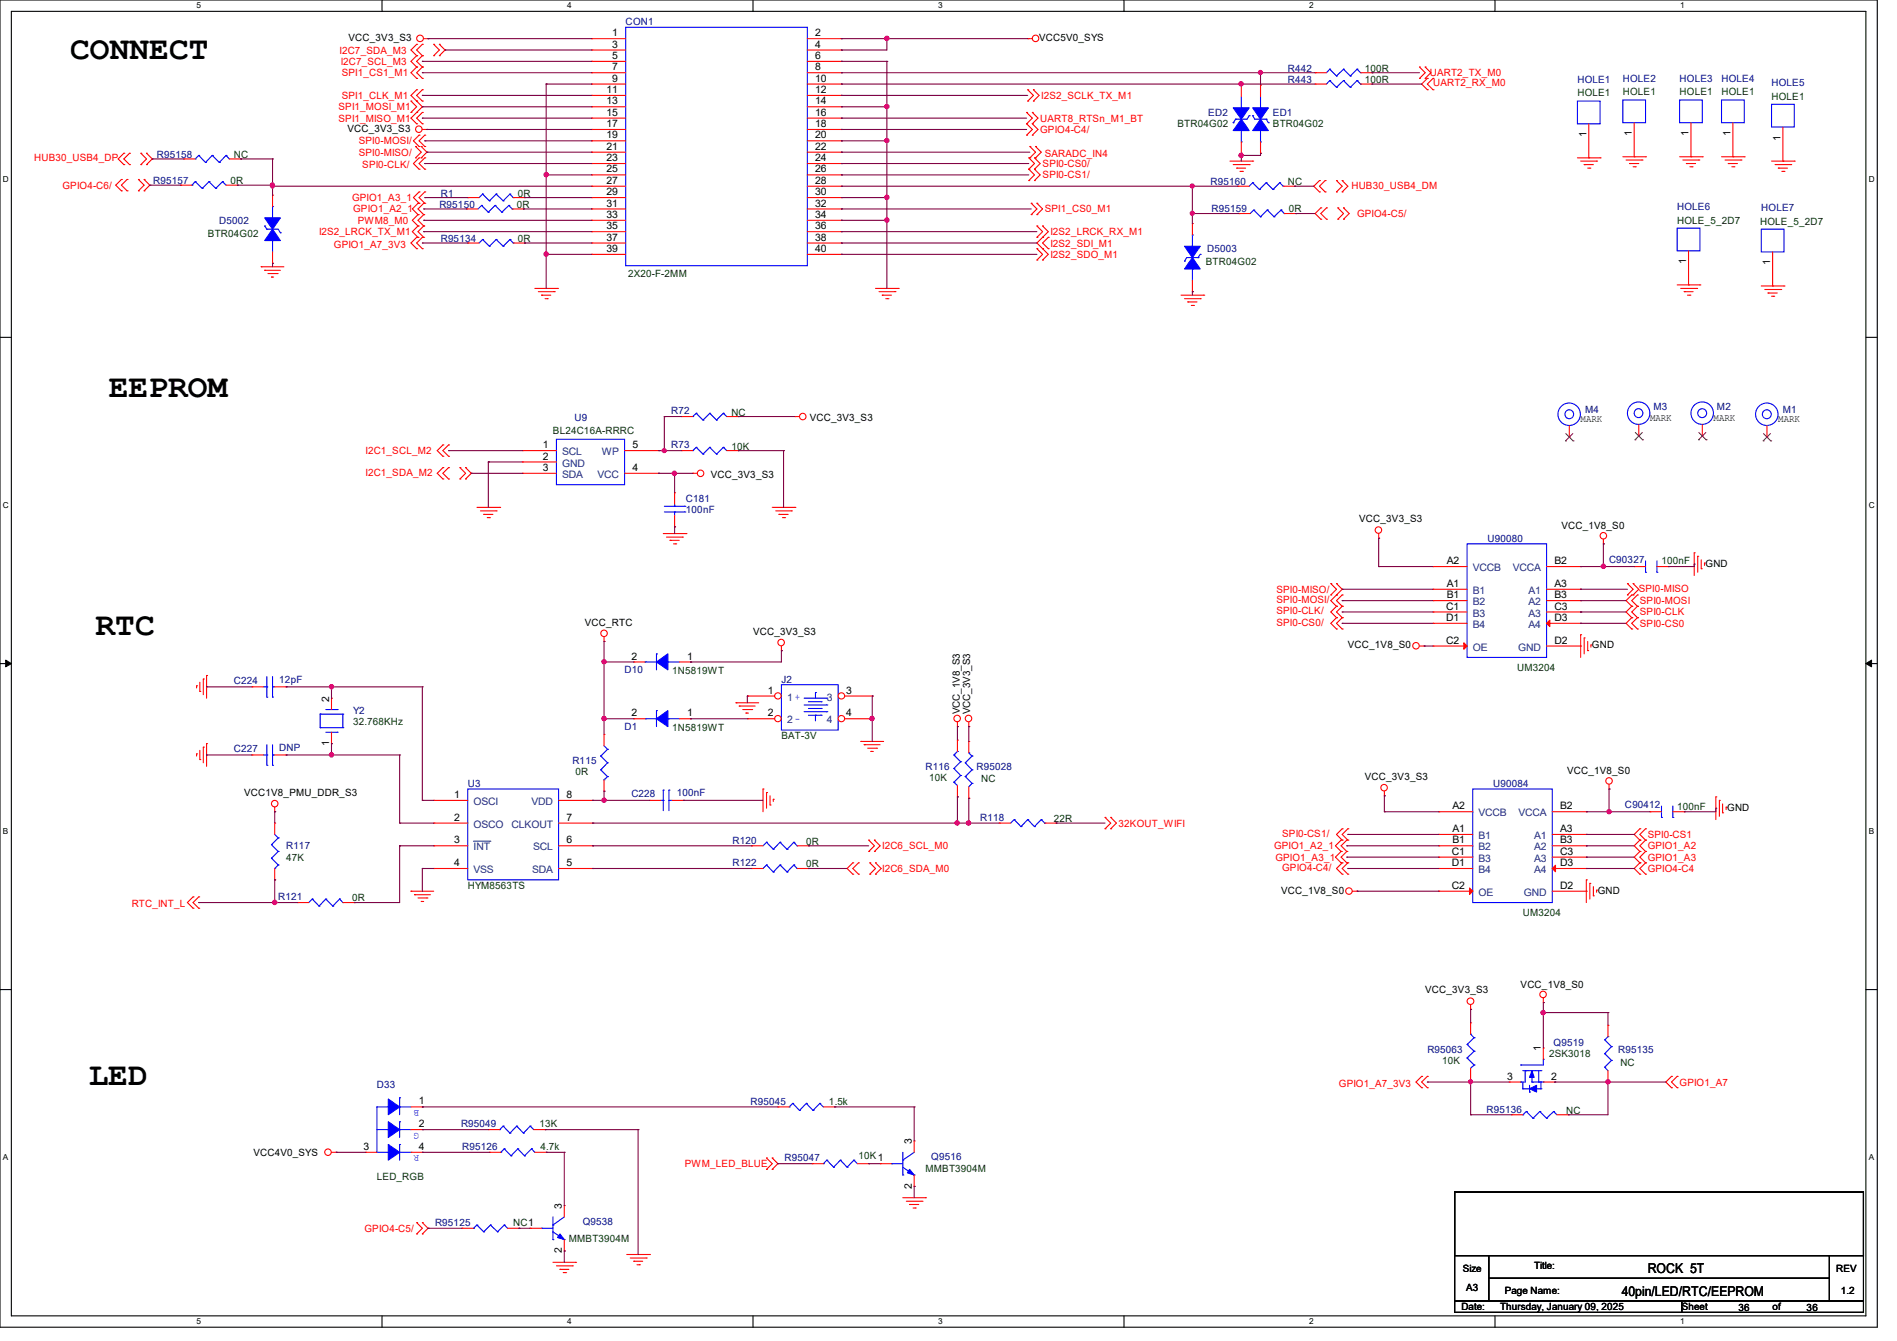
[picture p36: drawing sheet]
<svg xmlns="http://www.w3.org/2000/svg" width="297mm" height="210mm" viewBox="0 0 297 210" stroke-linecap="round" stroke-linejoin="round" font-family="sans-serif">
<defs><g id="words">
<g font-size="5.1">
<text x="11" y="9.3">CONNECT</text>
<text x="17.1" y="62.2">EEPROM</text>
<text x="14.9" y="99.4">RTC</text>
<text x="13.9" y="170">LED</text>
</g>
<g font-size="2.1">
<text x="253.9" y="203">40pin/LED/RTC/EEPROM</text>
<text x="258" y="199.3">ROCK 5T</text>
</g>
<g font-size="1.6">
<text x="95.8" y="5.7">1</text>
<text x="127.6" y="5.7">2</text>
<text x="54.6" y="6.4">VCC_3V3_S3</text>
<text x="95.8" y="7.5">3</text>
<text x="95.8" y="9.2">5</text>
<text x="95.8" y="11">7</text>
<text x="127.6" y="7.5">4</text>
<text x="127.6" y="9.2">6</text>
<text x="127.6" y="11">8</text>
<text x="162.7" y="6.4">VCC5V0_SYS</text>
<text x="95" y="14.6">11</text>
<text x="95" y="16.3">13</text>
<text x="95.8" y="12.8">9</text>
<text x="127.6" y="12.8">10</text>
<text x="127.6" y="14.6">12</text>
<text x="127.6" y="16.3">14</text>
<text x="54.4" y="20.7">VCC_3V3_S3</text>
<text x="95" y="18.1">15</text>
<text x="95" y="19.9">17</text>
<text x="95" y="21.7">19</text>
<text x="95" y="23.5">21</text>
<text x="127.6" y="18.1">16</text>
<text x="127.6" y="19.9">18</text>
<text x="127.6" y="21.7">20</text>
<text x="127.6" y="23.5">22</text>
<text x="248.4" y="21.5" transform="rotate(-90 248.4 21.5)">1</text>
<text x="255.5" y="21.3" transform="rotate(-90 255.5 21.3)">1</text>
<text x="264.4" y="21.3" transform="rotate(-90 264.4 21.3)">1</text>
<text x="270.9" y="21.3" transform="rotate(-90 270.9 21.3)">1</text>
<text x="278.8" y="22" transform="rotate(-90 278.8 22)">1</text>
<text x="95" y="25.2">23</text>
<text x="95" y="27">25</text>
<text x="95" y="28.8">27</text>
<text x="127.6" y="25.2">24</text>
<text x="127.6" y="27">26</text>
<text x="127.6" y="28.8">28</text>
<text x="95" y="30.6">29</text>
<text x="95" y="32.3">31</text>
<text x="95" y="34.1">33</text>
<text x="95" y="35.9">35</text>
<text x="127.6" y="30.6">30</text>
<text x="127.6" y="32.3">32</text>
<text x="127.6" y="34.1">34</text>
<text x="127.6" y="35.9">36</text>
<text x="95" y="37.7">37</text>
<text x="95" y="39.5">39</text>
<text x="127.6" y="37.7">38</text>
<text x="127.6" y="39.5">40</text>
<text x="264" y="41.4" transform="rotate(-90 264 41.4)">1</text>
<text x="277.2" y="41.6" transform="rotate(-90 277.2 41.6)">1</text>
<text x="126.8" y="66">VCC_3V3_S3</text>
<text x="258.4" y="66">MARK</text>
<text x="268.3" y="66">MARK</text>
<text x="85" y="70.2">1</text>
<text x="85" y="72">2</text>
<text x="99" y="70.2">5</text>
<text x="247.5" y="66.1">MARK</text>
<text x="278.4" y="66.1">MARK</text>
<text x="85" y="73.7">3</text>
<text x="99" y="73.7">4</text>
<text x="111.3" y="74.9">VCC_3V3_S3</text>
<text x="212.8" y="81.8">VCC_3V3_S3</text>
<text x="244.5" y="82.9">VCC_1V8_S0</text>
<text x="226.5" y="88.4">A2</text>
<text x="243.4" y="88.4">B2</text>
<text x="267" y="88.7">GND</text>
<text x="226.4" y="95.5">C1</text>
<text x="226.5" y="93.7">B1</text>
<text x="226.5" y="91.9">A1</text>
<text x="243.4" y="93.7">B3</text>
<text x="243.4" y="95.5">C3</text>
<text x="243.4" y="91.9">A3</text>
<text x="91.6" y="98">VCC_RTC</text>
<text x="117.9" y="99.4">VCC_3V3_S3</text>
<text x="211" y="101.6">VCC_1V8_S0</text>
<text x="226.4" y="97.2">D1</text>
<text x="226.4" y="100.8">C2</text>
<text x="243.4" y="97.2">D3</text>
<text x="243.4" y="100.8">D2</text>
<text x="249.3" y="101.6">GND</text>
<text x="98.9" y="103.3">2</text>
<text x="107.6" y="103.3">1</text>
<text x="51.5" y="109.9" transform="rotate(-90 51.5 109.9)">2</text>
<text x="98.9" y="112.2">2</text>
<text x="107.6" y="112.2">1</text>
<text x="120.2" y="108.6">1</text>
<text x="120.2" y="112.2">2</text>
<text x="132.5" y="108.6">3</text>
<text x="132.5" y="112.2">4</text>
<text x="150.3" y="111.8" transform="rotate(-90 150.3 111.8)">VCC_1V8_S3</text>
<text x="151.9" y="111.8" transform="rotate(-90 151.9 111.8)">VCC_3V3_S3</text>
<text x="51.5" y="116.8" transform="rotate(-90 51.5 116.8)">1</text>
<text x="38.2" y="124.7">VCC1V8_PMU_DDR_S3</text>
<text x="71.1" y="125">1</text>
<text x="88.7" y="125">8</text>
<text x="213.7" y="122.2">VCC_3V3_S3</text>
<text x="245.4" y="121.3">VCC_1V8_S0</text>
<text x="71.1" y="128.5">2</text>
<text x="88.7" y="128.5">7</text>
<text x="227.4" y="126.7">A2</text>
<text x="227.4" y="130.3">A1</text>
<text x="244.3" y="130.3">A3</text>
<text x="244.3" y="126.7">B2</text>
<text x="270.4" y="127">GND</text>
<text x="71.1" y="132.1">3</text>
<text x="71.1" y="135.6">4</text>
<text x="88.7" y="135.6">5</text>
<text x="88.7" y="132.1">6</text>
<text x="227.3" y="133.9">C1</text>
<text x="227.3" y="135.6">D1</text>
<text x="227.4" y="132.1">B1</text>
<text x="244.3" y="132.1">B3</text>
<text x="244.3" y="133.9">C3</text>
<text x="244.3" y="135.6">D3</text>
<text x="200.6" y="140">VCC_1V8_S0</text>
<text x="227.3" y="139.2">C2</text>
<text x="244.3" y="139.2">D2</text>
<text x="250.1" y="140">GND</text>
<text x="223.1" y="155.6">VCC_3V3_S3</text>
<text x="238.1" y="154.7">VCC_1V8_S0</text>
<text x="241.3" y="164.7" transform="rotate(-90 241.3 164.7)">1</text>
<text x="65.6" y="173">1</text>
<text x="236" y="169.1">3</text>
<text x="242.9" y="169.1">2</text>
<text x="65.6" y="176.5">2</text>
<text x="142.8" y="179.2" transform="rotate(-90 142.8 179.2)">3</text>
<text x="39.7" y="181">VCC4V0_SYS</text>
<text x="56.9" y="180.1">3</text>
<text x="65.6" y="180.1">4</text>
<text x="88" y="189.4" transform="rotate(-90 88 189.4)">3</text>
<text x="142.8" y="186.1" transform="rotate(-90 142.8 186.1)">2</text>
<text x="88" y="196.3" transform="rotate(-90 88 196.3)">2</text>
<text x="229" y="199.1">Size</text>
<text x="229.5" y="202.2">A3</text>
<text x="235.6" y="202.7">Page Name:</text>
<text x="240.2" y="198.8">Title:</text>
<text x="287.5" y="199.1">REV</text>
<text x="288.2" y="202.7">1.2</text>
<text x="228.8" y="205.2">Date:</text>
<text x="234.9" y="205.2">Thursday, January 09, 2025</text>
<text x="263.3" y="205.2">Sheet</text>
<text x="272.2" y="205.4">36</text>
<text x="277.5" y="205.2">of</text>
<text x="282.9" y="205.4">36</text>
</g>
<g font-size="1.6" fill="#000080">
<text x="98" y="3.9">CON1</text>
<text x="201.6" y="11.2">R442</text>
<text x="201.6" y="13">R443</text>
<text x="247" y="13">HOLE1</text>
<text x="254.1" y="12.8">HOLE2</text>
<text x="263" y="12.8">HOLE3</text>
<text x="269.5" y="12.8">HOLE4</text>
<text x="277.4" y="13.5">HOLE5</text>
<text x="189.2" y="18.2">ED2</text>
<text x="199.3" y="18.2">ED1</text>
<text x="24" y="28.8">R95157</text>
<text x="24.6" y="24.7">R95158</text>
<text x="189.5" y="29">R95160</text>
<text x="34.3" y="35.1">D5002</text>
<text x="68.8" y="32.6">R95150</text>
<text x="69" y="30.8">R1</text>
<text x="189.7" y="33.3">R95159</text>
<text x="262.6" y="32.9">HOLE6</text>
<text x="275.8" y="33.1">HOLE7</text>
<text x="69" y="37.9">R95134</text>
<text x="189" y="39.5">D5003</text>
<text x="90" y="66">U9</text>
<text x="105.1" y="64.9">R72</text>
<text x="248.2" y="64.7">M4</text>
<text x="258.9" y="64.2">M3</text>
<text x="268.8" y="64.2">M2</text>
<text x="279.1" y="64.7">M1</text>
<text x="105.1" y="70.2">R73</text>
<text x="107.4" y="78.6">C181</text>
<text x="107.4" y="80.4">100nF</text>
<text x="232.9" y="84.8">U90080</text>
<text x="251.9" y="88.2">C90327</text>
<text x="36.6" y="107.1">C224</text>
<text x="43.7" y="106.9">12pF</text>
<text x="97.8" y="105.4">D10</text>
<text x="122.3" y="106.9">J2</text>
<text x="55.3" y="111.8">Y2</text>
<text x="36.6" y="117.7">C227</text>
<text x="43.7" y="117.6">DNP</text>
<text x="89.6" y="119.7">R115</text>
<text x="97.8" y="114.3">D1</text>
<text x="73.2" y="123.2">U3</text>
<text x="98.8" y="124.8">C228</text>
<text x="106" y="124.7">100nF</text>
<text x="144.9" y="120.6">R116</text>
<text x="152.9" y="120.6">R95028</text>
<text x="233.8" y="123.2">U90084</text>
<text x="153.5" y="128.6">R118</text>
<text x="254.4" y="126.6">C90412</text>
<text x="44.8" y="133">R117</text>
<text x="114.7" y="132.1">R120</text>
<text x="114.7" y="135.7">R122</text>
<text x="43.6" y="141">R121</text>
<text x="223.5" y="164.8">R95063</text>
<text x="243.2" y="163.8">Q9519</text>
<text x="253.4" y="164.8">R95135</text>
<text x="59" y="170.3">D33</text>
<text x="117.5" y="173">R95045</text>
<text x="72.2" y="176.6">R95049</text>
<text x="232.7" y="174.2">R95136</text>
<text x="72.3" y="180.1">R95126</text>
<text x="122.9" y="181.9">R95047</text>
<text x="145.8" y="181.7">Q9516</text>
<text x="91.2" y="191.9">Q9538</text>
<text x="68.1" y="192">R95125</text>
</g>
<g font-size="1.6" fill="#f00">
<text x="53.2" y="8.4">I2C7_SDA_M3</text>
<text x="53.3" y="10.2">I2C7_SCL_M3</text>
<text x="53.5" y="11.9">SPI1_CS1_M1</text>
<text x="223.9" y="11.9">UART2_TX_M0</text>
<text x="53" y="17.3">SPI1_MOSI_M1</text>
<text x="53.5" y="15.5">SPI1_CLK_M1</text>
<text x="163" y="15.5">I2S2_SCLK_TX_M1</text>
<text x="224.4" y="13.5">UART2_RX_M0</text>
<text x="53" y="19">SPI1_MISO_M1</text>
<text x="56.2" y="22.6">SPI0-MOSI/</text>
<text x="162.9" y="19">UART8_RTSn_M1_BT</text>
<text x="162.9" y="20.8">GPIO4-C4/</text>
<text x="5.3" y="25.3">HUB30_USB4_DP</text>
<text x="9.8" y="29.5">GPIO4-C6/</text>
<text x="56.2" y="24.4">SPI0-MISO/</text>
<text x="56.7" y="26.3">SPI0-CLK/</text>
<text x="163.2" y="26.2">SPI0-CS0/</text>
<text x="163.2" y="27.9">SPI0-CS1/</text>
<text x="163.6" y="24.6">SARADC_IN4</text>
<text x="211.6" y="29.5">HUB30_USB4_DM</text>
<text x="55.1" y="31.5">GPIO1_A3_1</text>
<text x="55.3" y="33.3">GPIO1_A2_1</text>
<text x="56" y="35.1">PWM8_M0</text>
<text x="163.6" y="33.3">SPI1_CS0_M1</text>
<text x="212.5" y="34">GPIO4-C5/</text>
<text x="50" y="36.8">I2S2_LRCK_TX_M1</text>
<text x="52.3" y="38.8">GPIO1_A7_3V3</text>
<text x="164.5" y="36.8">I2S2_LRCK_RX_M1</text>
<text x="164.5" y="40.4">I2S2_SDO_M1</text>
<text x="164.5" y="38.6">I2S2_SDI_M1</text>
<text x="57.2" y="71.1">I2C1_SCL_M2</text>
<text x="57.2" y="74.5">I2C1_SDA_M2</text>
<text x="199.9" y="94.4">SPI0-MOSI/</text>
<text x="199.9" y="92.8">SPI0-MISO/</text>
<text x="256.6" y="92.7">SPI0-MISO</text>
<text x="256.8" y="94.6">SPI0-MOSI</text>
<text x="199.9" y="98">SPI0-CS0/</text>
<text x="199.9" y="96.2">SPI0-CLK/</text>
<text x="256.8" y="96.4">SPI0-CLK</text>
<text x="256.8" y="98.2">SPI0-CS0</text>
<text x="175.1" y="129.5">32KOUT_WIFI</text>
<text x="200.7" y="131.1">SPI0-CS1/</text>
<text x="258" y="131.2">SPI0-CS1</text>
<text x="138.1" y="136.6">I2C6_SDA_M0</text>
<text x="138.1" y="133">I2C6_SCL_M0</text>
<text x="199.5" y="133">GPIO1_A2_1</text>
<text x="199.7" y="134.8">GPIO1_A3_1</text>
<text x="200.7" y="136.4">GPIO4-C4/</text>
<text x="258" y="136.6">GPIO4-C4</text>
<text x="258" y="134.8">GPIO1_A3</text>
<text x="258" y="133">GPIO1_A2</text>
<text x="20.6" y="142.1">RTC_INT_L</text>
<text x="209.6" y="170.2">GPIO1_A7_3V3</text>
<text x="263" y="170">GPIO1_A7</text>
<text x="107.2" y="182.8">PWM_LED_BLUE</text>
<text x="57.1" y="192.9">GPIO4-C5/</text>
</g>
<g font-size="1.6" fill="#004000">
<text x="213.7" y="11.2">100R</text>
<text x="213.7" y="13">100R</text>
<text x="247" y="15.1">HOLE1</text>
<text x="254.1" y="14.9">HOLE1</text>
<text x="263" y="14.9">HOLE1</text>
<text x="269.5" y="14.9">HOLE1</text>
<text x="277.4" y="15.7">HOLE1</text>
<text x="184.4" y="19.9">BTR04G02</text>
<text x="199.3" y="19.9">BTR04G02</text>
<text x="36.1" y="28.8">0R</text>
<text x="36.6" y="24.7">NC</text>
<text x="201.6" y="29">NC</text>
<text x="80.9" y="32.6">0R</text>
<text x="81.1" y="30.8">0R</text>
<text x="201.8" y="33.3">0R</text>
<text x="262.6" y="35.1">HOLE_5_2D7</text>
<text x="275.6" y="35.2">HOLE_5_2D7</text>
<text x="32.6" y="37.2">BTR04G02</text>
<text x="81.1" y="37.9">0R</text>
<text x="188.8" y="41.4">BTR04G02</text>
<text x="98.3" y="43.4">2X20-F-2MM</text>
<text x="114.5" y="65.1">NC</text>
<text x="86.6" y="67.9">BL24C16A-RRRC</text>
<text x="114.5" y="70.4">10K</text>
<text x="260.1" y="88.4">100nF</text>
<text x="105.2" y="105.6">1N5819WT</text>
<text x="237.5" y="105.1">UM3204</text>
<text x="55.3" y="113.6">32.768KHz</text>
<text x="105.2" y="114.5">1N5819WT</text>
<text x="122.3" y="115.8">BAT-3V</text>
<text x="90.1" y="121.5">0R</text>
<text x="145.5" y="122.3">10K</text>
<text x="153.6" y="122.5">NC</text>
<text x="165" y="128.7">22R</text>
<text x="262.6" y="126.8">100nF</text>
<text x="44.8" y="134.8">47K</text>
<text x="126.2" y="132.3">0R</text>
<text x="126.2" y="135.8">0R</text>
<text x="55.1" y="141.2">0R</text>
<text x="73.2" y="139.2">HYM8563TS</text>
<text x="238.4" y="143.5">UM3204</text>
<text x="225.8" y="166.6">10K</text>
<text x="242.5" y="165.6">2SK3018</text>
<text x="253.7" y="167">NC</text>
<text x="129.8" y="173">1.5k</text>
<text x="84.5" y="176.6">13K</text>
<text x="245.2" y="174.5">NC</text>
<text x="59" y="184.7">LED_RGB</text>
<text x="84.6" y="180.1">4.7k</text>
<text x="134.4" y="181.6">10K1</text>
<text x="144.9" y="183.5">MMBT3904M</text>
<text x="80.3" y="192">NC1</text>
<text x="89.1" y="194.5">MMBT3904M</text>
</g>
<g font-size="1.6" fill="#004080">
<text x="88" y="71.3">SCL</text>
<text x="94.2" y="71.3">WP</text>
<text x="88" y="73.1">GND</text>
<text x="88" y="74.8">SDA</text>
<text x="93.6" y="74.8">VCC</text>
<text x="230.6" y="89.5">VCCB</text>
<text x="236.9" y="89.5">VCCA</text>
<text x="230.6" y="94.8">B2</text>
<text x="230.6" y="93">B1</text>
<text x="239.3" y="94.8">A2</text>
<text x="239.3" y="93">A1</text>
<text x="230.6" y="96.6">B3</text>
<text x="230.6" y="98.3">B4</text>
<text x="230.6" y="101.9">OE</text>
<text x="237.7" y="101.9">GND</text>
<text x="239.3" y="96.6">A3</text>
<text x="239.3" y="98.3">A4</text>
<text x="123.2" y="109.7">1 +</text>
<text x="123.2" y="113.3">2 -</text>
<text x="129.5" y="109.7">3</text>
<text x="129.5" y="113.3">4</text>
<text x="74.1" y="126.1">OSCI</text>
<text x="74.1" y="129.6">OSCO</text>
<text x="80.1" y="129.6">CLKOUT</text>
<text x="83.2" y="126.1">VDD</text>
<text x="231.5" y="127.8">VCCB</text>
<text x="231.5" y="131.4">B1</text>
<text x="237.7" y="127.8">VCCA</text>
<text x="240.2" y="131.4">A1</text>
<text x="74.1" y="133.2">INT</text>
<text x="74.1" y="136.7">VSS</text>
<text x="83.3" y="136.7">SDA</text>
<text x="83.5" y="133.2">SCL</text>
<text x="231.5" y="133.2">B2</text>
<text x="231.5" y="135">B3</text>
<text x="231.5" y="136.7">B4</text>
<text x="240.2" y="133.2">A2</text>
<text x="240.2" y="135">A3</text>
<text x="240.2" y="136.7">A4</text>
<text x="231.5" y="140.3">OE</text>
<text x="238.6" y="140.3">GND</text>
</g>
<g font-size="1.6" fill="#00f">
<text x="65.6" y="173.8" transform="rotate(-180 65.6 173.8)">B</text>
<text x="65.6" y="177.4" transform="rotate(-180 65.6 177.4)">G</text>
<text x="65.6" y="180.9" transform="rotate(-180 65.6 180.9)">R</text>
</g>
<g font-size="1.3">
<text x="30.8" y="1.3">5</text>
<text x="88.8" y="1.3">4</text>
<text x="146.9" y="1.3">3</text>
<text x="205" y="1.3">2</text>
<text x="263.1" y="1.3">1</text>
<text x=".5" y="28.4">D</text>
<text x="292.6" y="28.4">D</text>
<text x=".5" y="79.5">C</text>
<text x="292.6" y="79.5">C</text>
<text x=".5" y="130.6">B</text>
<text x="292.6" y="130.6">B</text>
<text x=".5" y="181.7">A</text>
<text x="292.6" y="181.7">A</text>
<text x="30.8" y="207.4">5</text>
<text x="88.8" y="207.4">4</text>
<text x="146.9" y="207.4">3</text>
<text x="205" y="207.4">2</text>
<text x="263.1" y="207.4">1</text>
</g>
</g></defs>
<path d="M0 0h293.9v207.9h-293.9zM1.8 1.8h290.3v204.3h-290.3z" fill="none" stroke="#000" stroke-width=".17"/>
<g fill="#fff">
<path d="M30.8 .2h.7v1.4h-.7z"/>
<path d="M30.8 206.2h.7v1.4h-.7z"/>
</g>
<path d="M59.8 0v1.8M59.8 206.1v1.8" fill="none" stroke="#000" stroke-width=".17"/>
<g fill="#fff">
<path d="M88.8 .2h.7v1.4h-.7z"/>
<path d="M88.8 206.2h.7v1.4h-.7z"/>
</g>
<path d="M117.9 0v1.8M117.9 206.1v1.8" fill="none" stroke="#000" stroke-width=".17"/>
<g fill="#fff">
<path d="M146.9 .2h.7v1.4h-.7z"/>
<path d="M146.9 206.2h.7v1.4h-.7z"/>
</g>
<path d="M176 0v1.8M176 206.1v1.8" fill="none" stroke="#000" stroke-width=".17"/>
<g fill="#fff">
<path d="M205 .2h.7v1.4h-.7z"/>
<path d="M205 206.2h.7v1.4h-.7z"/>
</g>
<path d="M234.1 0v1.8M234.1 206.1v1.8" fill="none" stroke="#000" stroke-width=".17"/>
<g fill="#fff">
<path d="M263.1 .2h.6v1.4h-.6z"/>
<path d="M263.1 206.2h.6v1.4h-.6z"/>
<path d="M.5 27.3h.9v1.4h-.9z"/>
<path d="M292.6 27.3h.9v1.4h-.9z"/>
<path d="M.5 78.4h.9v1.4h-.9z"/>
<path d="M292.6 78.4h.9v1.4h-.9z"/>
</g>
<path d="M0 52.8h1.8M292.1 52.8h1.8" fill="none" stroke="#000" stroke-width=".17"/>
<g fill="#fff">
<path d="M.5 129.5h.8v1.4h-.8z"/>
<path d="M292.6 129.5h.8v1.4h-.8z"/>
</g>
<path d="M0 103.9h1.8M292.1 103.9h1.8" fill="none" stroke="#000" stroke-width=".17"/>
<path d="M.9 103.4l.9 .5-.9 .5zM292.1 103.9l.9-.5v1z" fill="#000" stroke="#000" stroke-width=".16"/>
<g fill="#fff">
<path d="M.5 180.5h.8v1.4h-.8z"/>
<path d="M292.6 180.5h.8v1.4h-.8z"/>
</g>
<path d="M0 155h1.8M292.1 155h1.8M227.8 186.7h64v9.9h-64zM227.8 196.6h5.3v7.2h-5.3zM233.1 196.6h53.3v3.6h-53.3zM286.4 196.6h5.4v7.2h-5.4zM227.8 203.8h35.5v1.7h-35.5zM233.1 200.2h53.3v3.6h-53.3zM263.3 203.8h28.5v1.7h-28.5z" fill="none" stroke="#000" stroke-width=".17"/>
<g fill="none" stroke="#f00" stroke-width=".17">
<path d="M64.3 17.6h.1M64.3 15.8h.1M64.3 15.8l.9 .9-.9 .9M65.2 19.4h.1M65.2 17.6h.1M65.2 6.9h.1M65.2 8.7h.1M65.2 15.8h.1M65.2 10.5h.1M65.2 12.3h.1M65.2 14.1h.1M65.2 14.1l-.9 .8 1.8 1.8-1.8 1.8 .9 .9"/>
<path d="M65.2 6.9l-.9 .9 .9 .9M65.2 8.7l-.9 .9 .9 .9M65.2 10.5l-.9 .9 .9 .9M66.1 19.4h.1M66.1 17.6h.1M66.1 6.9h.1M66.1 8.7h.1M66.1 10.5h.1M66.1 12.3h.1M66.1 15.8h.1M66.1 14.1h.1M66.1 17.6l-.9 .9 .9 .9"/>
<path d="M66.1 10.5l-.9 .9 .9 .9M66.1 6.9l-.9 .9 .9 .9M66.1 8.7l-.9 .9 .9 .9M66.1 14.1l-.9 .8 .9 .9M66.3 6.1h.7M67 6.1h.1M67.9 6.9h.1M67.9 8.7h.1M67.9 6.9l.9 .9-.9 .9M68.8 8.7h.1M68.8 6.9h.1M68.8 6.9l.9 .9-.9 .9"/>
<path d="M92.6 6.1h.1M92.6 7.8h.1M92.6 9.6h.1M92.6 11.4h.1M92.6 13.2h.1M92.6 14.9h.1M92.6 16.7h.1M92.6 18.5h.1M92.6 6.1h5.4M92.6 11.4h5.4M92.6 7.8h5.4M92.6 9.6h5.4"/>
<path d="M92.6 13.2h5.4M92.6 14.9h5.4M92.6 16.7h5.4M92.6 18.5h5.4M126.4 6.1h5.3M126.4 11.4h5.3M126.4 7.8h5.3M126.4 9.6h5.3M126.4 13.2h5.3M126.4 14.9h5.3M126.4 16.7h5.3M126.4 18.5h5.3"/>
<path d="M131.7 6.1h.1M131.7 7.8h.1M131.7 9.6h.1M131.7 11.4h.1M131.7 13.2h.1M131.7 14.9h.1M131.7 16.7h.1M131.7 18.5h.1M160.7 19.4h.1M160.7 17.6h.1M160.7 17.6l.9 .9-.9 .9M160.7 19.4l.9 .9-.9 .9"/>
<path d="M160.9 6.1h.1M160.9 15.8h.1M160.9 14.1h.1M160.9 6.1h.7M160.9 14.1l.9 .8-.9 .9M161.6 19.4h.1M161.6 17.6h.1M161.6 17.6l.9 .9-.9 .9M161.6 19.4l.9 .9-.9 .9M161.8 15.8h.1M161.8 14.1h.1M161.8 14.1l.9 .8-.9 .9"/>
<path d="M194.4 13.3h.1M194.4 13.3v1.8M205.9 11.4h.1M205.9 13.2h.1M205.9 11.4h1.8M205.9 13.2h1.8M213 11.4h1.8M213 13.2h1.8M214.8 11.4h.1M214.8 13.2h.1M222.2 12.3h.1M222.2 10.5h.1"/>
<path d="M222.2 10.5l.9 .9-.9 .9M223.1 12.3h.1M223.1 10.5h.1M223.1 10.5l.9 .9-.9 .9M223.5 12.3h.1M223.5 14.1h.1M223.5 12.3l-.9 .9 .9 .9M224.4 14.1h.1M224.4 12.3h.1M224.4 12.3l-.9 .9 .9 .9M248.8 19.4v5.3M255.9 19.2v5.4"/>
<path d="M264.8 19.2v5.4M271.3 19.2v5.4M279.1 19.9v5.3M19 29.9h.1M19 28.1h.1M19 28.1l-.9 .9 .9 .9M19.4 24h.1M19.4 25.8h.1M19.4 24l-.9 .9 .9 .9M19.9 29.9h.1M19.9 28.1h.1M19.9 28.1l-.9 .9 .9 .9"/>
<path d="M20.3 24h.1M20.3 25.8h.1M20.3 24l-.9 .9 .9 .9M21.7 29.9h.1M21.7 28.1h.1M21.7 28.1l.9 .9-.9 .9M22.1 24h.1M22.1 25.8h.1M22.1 24l.8 .9-.8 .9M22.6 28.1h.1M22.6 29.9h.1M22.6 28.1l.9 .9-.9 .9"/>
<path d="M22.9 25.8h.1M22.9 24h.1M22.9 24l.9 .9-.9 .9M28.3 29h.1M28.3 29h1.8M28.8 24.9h.1M28.8 24.9h1.8M35.4 29h1.8M35.9 24.9h1.8M37.2 29h.1M37.7 24.9h.1M42.7 30.6h.1"/>
<path d="M42.7 30.6v1.7M42.7 39.5v1.7M65.1 24.7h.1M65.1 22.9h.1M65.1 22.9l.9 .9-.9 .9M65.2 38.9h.1M65.2 37.2h.1M65.2 37.2l-.9 .9 .9 .8M65.4 33.6h.1M65.4 31.8h.1M65.4 35.4h.1M65.4 37.2h.1"/>
<path d="M65.4 31.8l-.8 .9 .8 .9M65.4 33.6l-.8 .9 .8 .9M65.4 35.4l-.8 .9 .8 .9M65.6 22.9h.1M65.6 21.2h.1M65.6 26.5h.1M65.6 24.7h.1M65.6 31.8h.1M65.6 30.1h.1M65.6 21.2l-.9 .9 .9 .8M65.6 24.7l-.9 .9 .9 .9M65.6 30.1l-.9 .8 .9 .9"/>
<path d="M66 22.9h.1M66 24.7h.1M66 22.9l.8 .9-.8 .9M66.1 38.9h.1M66.1 37.2h.1M66.1 20.3h.7M66.1 37.2l-.9 .9 .9 .8M66.3 33.6h.1M66.3 31.8h.1M66.3 35.4h.1M66.3 37.2h.1M66.3 31.8l-.9 .9 .9 .9"/>
<path d="M66.3 33.6l-.9 .9 .9 .9M66.3 35.4l-.9 .9 .9 .9M66.5 22.9h.1M66.5 21.2h.1M66.5 26.5h.1M66.5 24.7h.1M66.5 31.8h.1M66.5 30.1h.1M66.5 21.2l-.9 .9 .9 .8M66.5 24.7l-.9 .9 .9 .9M66.5 30.1l-.9 .8 .9 .9M66.8 20.3h.1"/>
<path d="M73.1 32.7h.1M73.1 32.7h1.7M73.2 38.1h.1M73.2 30.9h.1M73.2 30.9h1.8M73.2 38.1h1.8M80.2 32.7h1.8M80.3 30.9h1.8M80.3 38.1h1.8M82 32.7h.1M82.1 38.1h.1M82.1 30.9h.1"/>
<path d="M92.6 20.3h.1M92.6 22.1h.1M92.6 23.8h.1M92.6 25.6h.1M92.6 27.4h.1M92.6 29.2h.1M92.6 30.9h.1M92.6 32.7h.1M92.6 34.5h.1M92.6 36.3h.1M92.6 38.1h.1M92.6 39.8h.1"/>
<path d="M92.6 20.3h5.4M92.6 25.6h5.4M92.6 22.1h5.4M92.6 23.8h5.4M92.6 27.4h5.4M92.6 29.2h5.4M92.6 30.9h5.4M92.6 32.7h5.4M92.6 34.5h5.4M92.6 36.3h5.4M92.6 38.1h5.4M92.6 39.8h5.4"/>
<path d="M126.4 20.3h5.3M126.4 25.6h5.3M126.4 22.1h5.3M126.4 23.8h5.3M126.4 27.4h5.3M126.4 29.2h5.3M126.4 30.9h5.3M126.4 32.7h5.3M126.4 34.5h5.3M126.4 36.3h5.3M126.4 38.1h5.3M126.4 39.8h5.3"/>
<path d="M131.7 20.3h.1M131.7 22.1h.1M131.7 23.8h.1M131.7 25.6h.1M131.7 27.4h.1M131.7 29.2h.1M131.7 30.9h.1M131.7 32.7h.1M131.7 34.5h.1M131.7 36.3h.1M131.7 38.1h.1M131.7 39.8h.1"/>
<path d="M160.7 21.2h.1M161.1 26.5h.1M161.1 24.7h.1M161.1 28.3h.1M161.1 24.7l.9 .9-.9 .9M161.1 26.5l.9 .9-.9 .9M161.2 24.7h.1M161.2 22.9h.1M161.2 22.9l.9 .9-.9 .9M161.5 33.6h.1M161.5 31.8h.1M161.5 31.8l.8 .9-.8 .9"/>
<path d="M161.6 21.2h.1M162 26.5h.1M162 24.7h.1M162 28.3h.1M162 24.7l.9 .9-.9 .9M162 26.5l.9 .9-.9 .9M162.1 24.7h.1M162.1 22.9h.1M162.1 22.9l.9 .9-.9 .9M162.3 33.6h.1M162.3 31.8h.1M162.3 37.2h.1"/>
<path d="M162.3 35.4h.1M162.3 38.9h.1M162.3 31.8l.9 .9-.9 .9M162.3 35.4l.9 .9-.9 .9M162.3 38.9l.9 .9-.9 .9M163.2 37.2h.1M163.2 35.4h.1M163.2 38.9h.1M163.2 35.4l.9 .9-1.8 1.8 1.8 1.7-.9 .9M164.1 38.9h.1M164.1 37.2h.1M164.1 37.2l-.9 .9 .9 .8"/>
<path d="M186.7 35h.1M186.7 35v1.8M192.6 25.2h3.5M193.1 25.8h2.5M193.6 26.3h.1M193.6 26.3h1.4M193.8 29.2h.1M193.8 29.2h1.8M194 33.4h.1M194 33.4h1.7M194.1 26.8h.4M194.4 24h.1"/>
<path d="M194.4 22.2v1.8M194.5 26.8h.1M195.6 25.8h.1M196.1 25.2h.1M200.9 29.2h1.8M201.1 33.4h1.8M202.7 29.2h.1M202.9 33.4h.1M206.6 30.1h.1M206.6 28.3h.1M206.6 28.3l-.9 .9 .9 .9M206.8 32.6h.1"/>
<path d="M206.8 34.3h.1M206.8 32.6l-.9 .8 .9 .9M207.5 28.3h.1M207.5 30.1h.1M207.5 28.3l-.9 .9 .9 .9M207.7 34.3h.1M207.7 32.6h.1M207.7 32.6l-.9 .8 .9 .9M209.3 28.3h.1M209.3 30.1h.1M209.3 28.3l.8 .9-.8 .9M209.5 34.3h.1"/>
<path d="M209.5 32.6h.1M209.5 32.6l.9 .8-.9 .9M210.1 28.3h.1M210.1 30.1h.1M210.1 28.3l.9 .9-.9 .9M210.4 34.3h.1M210.4 32.6h.1M210.4 32.6l.8 .8-.8 .9M247 24.7h3.5M247.5 25.2h2.5M248 25.8h.1M248 25.8h1.5"/>
<path d="M248.6 26.3h.3M248.8 24.7h.1M248.9 26.3h.1M250 25.2h.1M250.5 24.7h.1M254.1 24.6h3.5M254.6 25.1h2.5M255.1 25.6h.1M255.1 25.6h1.5M255.7 26.1h.3M255.9 24.6h.1M256 26.1h.1"/>
<path d="M257.1 25.1h.1M257.6 24.6h.1M263 24.6h3.5M263.5 25.1h2.5M264 25.6h.1M264 25.6h1.5M264.4 39.3v5.3M264.6 26.1h.3M264.8 24.6h.1M264.9 26.1h.1M266 25.1h.1M266.5 24.6h.1"/>
<path d="M269.5 24.6h3.6M270.1 25.1h2.5M270.6 25.6h.1M270.6 25.6h1.4M271.1 26.1h.4M271.3 24.6h.1M271.5 26.1h.1M272.6 25.1h.1M273.1 24.6h.1M277.4 25.2h3.5M277.5 39.5v5.3M277.9 25.8h2.5"/>
<path d="M278.4 26.3h.1M278.4 26.3h1.5M279 26.8h.3M279.1 25.2h.1M279.3 26.8h.1M280.4 25.8h.1M280.9 25.2h.1M40.9 41.8h.1M40.9 41.8h3.5M41.4 42.3h.1M41.4 42.3h2.5M42 42.8h1.4"/>
<path d="M42.5 43.4h.1M42.5 43.4h.3M42.7 41.2h.1M43.4 42.8h.1M83.7 45.2h3.6M84.3 45.7h2.5M84.8 46.2h.1M84.8 46.2h1.4M85.3 46.8h.4M85.7 46.8h.1M86.8 45.7h.1M87.3 45.2h.1"/>
<path d="M137.1 45.2h3.5M137.6 45.7h2.5M138.1 46.2h.1M138.1 46.2h1.5M138.7 46.8h.3M139 46.8h.1M140.1 45.7h.1M140.6 45.2h.1M162.3 40.7h.1M163.2 40.7h.1M184.9 46.2h3.6M185.5 46.8h2.4"/>
<path d="M186 47.3h.1M186 47.3h1.4M186.5 47.8h.4M186.7 45.7h.1M186.7 43.9v1.8M186.9 47.8h.1M187.9 46.8h.1M188.5 46.2h.1M262.6 44.6h3.5M263.1 45.2h2.5M263.7 45.7h.1M263.7 45.7h1.4"/>
<path d="M264.2 46.2h.4M264.4 44.6h.1M264.6 46.2h.1M265.6 45.2h.1M266.1 44.6h.1M275.8 44.8h3.5M276.3 45.3h2.5M276.8 45.9h.1M276.8 45.9h1.5M277.4 46.4h.3M277.5 44.8h.1M277.7 46.4h.1"/>
<path d="M278.8 45.3h.1M279.3 44.8h.1M69.3 75h.1M69.3 73.2h.1M69.3 71.5h.1M69.3 69.7h.1M69.3 73.2l-.8 .9 .8 .9M69.3 69.7l-.8 .9 .8 .9M70.2 75h.1M70.2 73.2h.1M70.2 71.5h.1M70.2 69.7h.1"/>
<path d="M70.2 69.7l-.9 .9 .9 .9M70.2 73.2l-.9 .9 .9 .9M72 75h.1M72 73.2h.1M72 73.2l.9 .9-.9 .9M72.9 73.2h.1M72.9 75h.1M72.9 73.2l.9 .9-.9 .9M74.7 79.5h3.5M78.2 79.5h.1M81.8 70.6h.1M81.8 72.3h.1"/>
<path d="M81.8 74.1h.1M81.8 74.1h5.3M81.8 70.6h5.3M81.8 72.3h5.3M97.8 74.1h5.3M97.8 70.6h5.3M103.1 74.1h.1M103.1 70.6h.1M106.7 65.2h.1M106.7 70.6h.1M106.7 65.2h1.8M106.7 70.6h1.8"/>
<path d="M108.5 74.1h.1M108.5 74.1h.7M113.8 65.2h1.8M113.8 70.6h1.8M115.6 65.2h.1M115.6 70.6h.1M120.9 79.5h3.6M124.5 79.5h.1M124.5 65.2h.1M124.5 65.2h.7M245.7 68.5h.1M245.7 66.7v1.8"/>
<path d="M256.6 68.3h.1M256.6 66.5v1.8M276.6 68.5h.1M276.6 66.7v1.8M75.2 80h2.5M75.7 80.6h.1M75.7 80.6h1.5M76.3 81.1h.3M76.6 81.1h.1M77.7 80h.1M94.6 99.7v.8M103.8 83.6h3.6"/>
<path d="M104.4 84.1h2.4M104.9 84.6h.1M104.9 84.6h1.4M105.5 85.2h.3M105.8 85.2h.1M106.8 84.1h.1M107.4 83.6h.1M121.5 80h2.4M122 80.6h.1M122 80.6h1.4M122.5 81.1h.4M122.9 81.1h.1"/>
<path d="M123.9 80h.1M208.4 93.2h.1M208.4 91.4h.1M208.4 91.4l.9 .9-.9 .9M209.3 98.5h.1M209.3 96.7h.1M209.3 95h.1M209.3 93.2h.1M209.3 91.4h.1M209.3 96.7l-.9 .9 .9 .9M209.3 95l-.9 .8 .9 .9M209.3 91.4l.8 .9-1.7 1.8 .9 .9"/>
<path d="M210.1 98.5h.1M210.1 96.7h.1M210.1 95h.1M210.1 93.2h.1M210.1 96.7l-.8 .9 .8 .9M210.1 95l-.8 .8 .8 .9M210.1 93.2l-.8 .9 .8 .9M215.9 84.3h.1M215.9 83.6v.7M224.4 94.1h.1M224.4 95.8h.1M224.4 88.7h.1"/>
<path d="M224.4 92.3h.1M224.4 97.6h.1M224.4 94.1h5.3M224.4 95.8h5.3M224.4 97.6h5.3M224.4 92.3h5.3M224.4 88.7h5.3M242.1 94.1h5.4M242.1 95.8h5.4M242.1 97.6h5.4M242.1 92.3h5.4M242.1 88.7h5.4"/>
<path d="M247.5 99.4h.1M247.5 94.1h.1M247.5 95.8h.1M247.5 97.6h.1M247.5 92.3h.1M247.5 88.7h.1M247.5 99.4v3.6M248 99.9h.1M248 99.9v2.5M251 85.2h.1M251 84.5v.7M254.8 93.2h.1"/>
<path d="M254.8 91.4h.1M254.8 91.4l.9 .9-.9 .9M255.5 93.2h.1M255.5 95h.1M255.5 96.7h.1M255.5 98.5h.1M255.5 93.2l-.9 .9 .9 .9M255.5 95l-.9 .8 .9 .9M255.5 96.7l-.9 .9 .9 .9M255.7 93.2h.1M255.7 91.4h.1M255.7 91.4l.9 .9-.9 .9"/>
<path d="M255.9 88.7h.1M255.9 88.7h1.7M256.4 95h.1M256.4 93.2h.1M256.4 96.7h.1M256.4 98.5h.1M256.4 93.2l-.9 .9 .9 .9M256.4 95l-.9 .8 .9 .9M256.4 96.7l-.9 .9 .9 .9M259.4 88.7h1.8M261.2 88.7h.1M265.3 86.6h.1"/>
<path d="M265.3 86.6v3.5M265.8 87.1h.1M265.8 87.1v2.5M266.4 89.1h.1M266.4 87.7v1.4M266.9 88.2h.1M266.9 88.2v.4M30.8 107.4h.1M30.8 118.1h.1M30.8 107.4v.3M30.8 118.1v.3M31.3 108.3h.1"/>
<path d="M31.3 119h.1M31.3 106.8v1.5M31.3 117.5v1.5M31.8 106.3h.1M31.8 117h.1M31.8 106.3v2.5M31.8 117v2.5M32.3 105.8h.1M32.3 116.5h.1M32.3 105.8v3.5M32.3 116.5v3.5M39.5 118.2h.1"/>
<path d="M39.5 107.6h.1M39.5 118.2h1.7M39.5 107.6h1.7M43 118.2h1.8M43 107.6h1.8M44.8 118.2h.1M44.8 107.6h.1M51.9 116.5h.1M51.9 109.3h.1M51.9 109.3v1.8M51.9 114.7v1.8M94.6 100.5h.1"/>
<path d="M94.6 115h.1M94.6 115v1.8M99.2 112.6h.1M99.2 112.6h1.8M106.3 112.6h1.8M108.1 112.6h.1M115.2 110.1h.1M115.2 110.1h3.6M115.7 110.6h.1M115.7 110.6h2.5M116.3 111.1h1.4M116.8 111.7h.1"/>
<path d="M116.8 111.7h.4M117.7 111.1h.1M122.3 101.9h.1M122.3 101.2v.7M134.8 116.1h.1M134.8 116.1h3.5M135.3 116.6h.1M135.3 116.6h2.5M135.8 117.2h1.4M136.4 117.7h.1M136.4 117.7h.3M137.2 117.2h.1"/>
<path d="M149.9 113.8h.1M149.9 115.9h.1M149.9 113.1v.7M149.9 115.9v1.8M151.7 113.8h.1M151.7 116.1h.1M151.7 113.1v.7M151.7 116.1v1.8M222.2 101.2h.8M223 101.2h.1M224.4 101.2h.1M224.4 101.2h5.3"/>
<path d="M242.1 101.2h5.4M247.5 101.2h.1M248.6 101.9h.1M248.6 100.5v1.4M249.1 101h.1M249.1 101v.3M43 127.1h.1M43 128.9h.1M43 137.8h.1M43 126.4v.7M43 128.9v1.8M43 136v1.8"/>
<path d="M64.3 139.6h.1M64.3 139.6h3.6M67.9 125.3h.1M67.9 128.9h.1M67.9 132.5h.1M67.9 136h.1M67.9 132.5h5.3M67.9 128.9h5.3M67.9 125.3h5.3M67.9 136h5.3M87.5 132.5h5.3M87.5 128.9h5.3"/>
<path d="M87.5 125.3h5.3M87.5 136h5.3M92.8 136h.1M92.8 132.5h.1M92.8 128.9h.1M92.8 125.3h.1M94.6 123.9h.1M94.6 122.1v1.8M101.7 125.3h.1M101.7 125.3h1.8M105.2 125.3h1.8M107 125.3h.1"/>
<path d="M117.7 132.5h.1M117.7 136h.1M117.7 132.5h1.8M117.7 136h1.8M119.5 123.6h.1M119.5 123.6v3.5M120 124.1h.1M120 124.1v2.5M120.6 126.1h.1M120.6 124.6v1.5M121.1 125.2h.1M121.1 125.2v.3"/>
<path d="M124.8 132.5h1.8M124.8 136h1.8M126.6 132.5h.1M126.6 136h.1M133.5 135.1h.1M133.5 136.9h.1M133.5 135.1l-.9 .9 .9 .9M134.4 136.9h.1M134.4 135.1h.1M134.4 135.1l-.9 .9 .9 .9M136 133.3h.1M136 131.6h.1"/>
<path d="M136 131.6l.9 .9-.9 .8M136.2 136.9h.1M136.2 135.1h.1M136.2 135.1l.9 .9-.9 .9M136.9 133.3h.1M136.9 131.6h.1M136.9 131.6l.9 .9-.9 .8M137.1 136.9h.1M137.1 135.1h.1M137.1 135.1l.9 .9-.9 .9M149.9 124.8h.1M149.9 123v1.8"/>
<path d="M151.7 125h.1M151.7 123.2v1.8M156.5 128.9h.1M156.5 128.9h1.7M163.6 128.9h1.8M165.4 128.9h.1M173 129.8h.1M173 128h.1M173 128l.9 .9-.9 .9M173.9 129.8h.1M173.9 128h.1M173.9 128l.9 .9-.9 .9"/>
<path d="M210 135.1h.1M210 133.3h.1M210 131.6h.1M210 133.3l-.9 .9 .9 .9M210 131.6l-.9 .9 .9 .8M210.1 131.6h.1M210.1 129.8h.1M210.1 136.9h.1M210.1 135.1h.1M210.1 129.8l-.8 .9 .8 .9M210.1 135.1l-.8 .9 .8 .9M210.9 135.1h.1"/>
<path d="M210.9 133.3h.1M210.9 131.6h.1M210.9 133.3l-.9 .9 .9 .9M210.9 131.6l-.9 .9 .9 .8M211 131.6h.1M211 129.8h.1M211 136.9h.1M211 135.1h.1M211 129.8l-.9 .9 .9 .9M211 135.1l-.9 .9 .9 .9M211.8 139.6h.7M212.5 139.6h.1"/>
<path d="M216.7 124.6h.1M216.7 123.9v.7M225.3 132.5h.1M225.3 134.2h.1M225.3 127.1h.1M225.3 130.7h.1M225.3 136h.1M225.3 139.6h.1M225.3 139.6h5.3M225.3 132.5h5.3M225.3 136h5.3M225.3 127.1h5.3"/>
<path d="M225.3 134.2h5.3M225.3 130.7h5.3M243 139.6h5.4M243 132.5h5.4M243 136h5.4M243 127.1h5.4M243 134.2h5.4M243 130.7h5.4M248.4 137.8h.1M248.4 132.5h.1M248.4 134.2h.1M248.4 136h.1"/>
<path d="M248.4 130.7h.1M248.4 139.6h.1M248.4 127.1h.1M248.4 137.8v3.6M248.9 138.3h.1M248.9 138.3v2.5M249.5 138.9v1.4M250 139.4h.1M250 139.4v.3M251.9 123.6h.1M251.9 122.9v.7M256.8 135.1h.1"/>
<path d="M256.8 136.9h.1M256.8 129.8h.1M256.8 131.6h.1M256.8 133.3h.1M256.8 135.1l-.9 .9 .9 .9M256.8 129.8l-.9 .9 .9 .9M256.8 133.3l-.9 .9 .9 .9M256.8 131.6l-.9 .9 .9 .8M257.6 136.9h.1M257.6 135.1h.1M257.6 131.6h.1M257.6 129.8h.1"/>
<path d="M257.6 133.3h.1M257.6 135.1l-.8 .9 .8 .9M257.6 129.8l-.8 .9 .8 .9M257.6 133.3l-.8 .9 .8 .9M257.6 131.6l-.8 .9 .8 .8M258.4 127.1h.1M258.4 127.1h1.7M261.9 127.1h1.8M263.7 127.1h.1M268.6 124.8h.1M268.6 124.8v3.6M269.2 125.3h.1"/>
<path d="M269.2 125.3v2.5M269.7 127.3h.1M269.7 125.9v1.4M270.3 126.4h.1M270.3 126.4v.4M30.2 142.2h.1M30.2 140.5h.1M30.2 140.5l-.9 .9 .9 .8M31.1 142.2h.1M31.1 140.5h.1M31.1 140.5l-.9 .9 .9 .8M46.6 141.4h.1"/>
<path d="M46.6 141.4h1.7M53.7 141.4h1.8M55.5 141.4h.1M64.9 140.1h.1M64.9 140.1h2.5M65.4 140.6h1.4M66 141.2h.1M66 141.2h.3M66.8 140.6h.1M230.3 158.1h.1M230.3 157.4v.7M241.6 157h.1"/>
<path d="M241.6 156.3v.7M249.5 140.3h.1M64.3 176.9h1.8M64.3 173.4h1.8M66.1 176.9h.1M66.1 173.4h.1M76.5 176.9h.1M76.5 176.9h1.7M83.6 176.9h1.7M85.3 176.9h.1M143.1 178.7h.1M143.1 178.7v1.8"/>
<path d="M222.6 170.3h.1M222.6 168.6h.1M222.6 168.6l-.9 .9 .9 .8M223.5 170.3h.1M223.5 168.6h.1M223.5 168.6l-.9 .9 .9 .8M230.3 169.1h.1M230.3 160.2h.1M230.3 160.2v1.8M230.3 167.3v1.8M236.3 169.5h.1M236.3 169.5h1.8"/>
<path d="M236.6 174.6h.1M236.6 174.6h1.8M241.6 164.1h.1M241.6 164.1v1.8M241.6 169.5h1.8M243.4 169.5h.1M243.8 174.6h1.7M245.5 174.6h.1M251.8 169.5h.1M251.8 160.6h.1M251.8 160.6v1.7M251.8 167.7v1.8"/>
<path d="M261.7 168.6h.1M261.7 170.3h.1M261.7 168.6l-.9 .9 .9 .8M262.6 170.3h.1M262.6 168.6h.1M262.6 168.6l-.9 .9 .9 .8M51.9 180.5h.7M52.6 180.5h.1M57.2 180.5h.1M57.2 180.5h1.8M64.3 180.5h1.8M65.2 193.3h.1"/>
<path d="M65.2 191.5h.1M65.2 191.5l.9 .9-.9 .9M66.1 191.5h.1M66.1 193.3h.1M66.1 180.5h.1M66.1 191.5l.9 .9-.9 .9M72.3 192.4h.1M72.3 192.4h1.8M79.5 192.4h1.7M81.2 192.4h.1M83 192.4h.1M83 192.4h1.8"/>
<path d="M86.6 197.7h3.5M87.1 198.2h2.5M87.7 198.8h.1M87.7 198.8h1.4M88.2 199.3h.4M88.3 195.9h.1M88.3 188.8h.1M88.3 188.8v1.8M88.3 194.1v1.8M88.6 199.3h.1M89.6 198.2h.1M90.1 197.7h.1"/>
<path d="M98.1 196.5h3.6M98.7 197h2.5M99.2 197.5h.1M99.2 197.5h1.4M99.7 198.1h.4M100.1 198.1h.1M101.2 197h.1M101.7 196.5h.1M120 183.1h.1M120 181.4h.1M120 181.4l.9 .8-.9 .9M120.9 181.4h.1"/>
<path d="M120.9 183.1h.1M120.9 181.4l.9 .8-.9 .9M127.1 182.2h.1M127.1 182.2h1.8M134.2 182.2h1.8M136 182.2h.1M137.8 182.2h.1M137.8 182.2h1.8M141.4 187.6h3.5M141.9 188.1h2.5M142.4 188.6h.1M142.4 188.6h1.4"/>
<path d="M143 189.2h.3M143.1 185.8h.1M143.1 184v1.8M143.3 189.2h.1M144.4 188.1h.1M144.9 187.6h.1"/>
<circle cx="65.8" cy="6" r=".52"/>
<circle cx="162.1" cy="6" r=".51"/>
<circle cx="65.6" cy="20.2" r=".51"/>
<circle cx="109.7" cy="74.1" r=".51"/>
<circle cx="125.7" cy="65.2" r=".51"/>
<circle cx="94.6" cy="99.2" r=".51"/>
<circle cx="215.8" cy="83" r=".51"/>
<circle cx="251" cy="83.9" r=".51"/>
<circle cx="122.3" cy="100.6" r=".51"/>
<circle cx="149.9" cy="112.5" r=".51"/>
<circle cx="151.6" cy="112.5" r=".51"/>
<circle cx="221.7" cy="101.1" r=".51"/>
<circle cx="43" cy="125.9" r=".51"/>
<circle cx="211.2" cy="139.6" r=".51"/>
<circle cx="216.7" cy="123.4" r=".51"/>
<circle cx="251.9" cy="122.3" r=".51"/>
<circle cx="230.2" cy="156.8" r=".52"/>
<circle cx="241.6" cy="155.7" r=".51"/>
<circle cx="51.3" cy="180.4" r=".51"/>
</g>
<g fill="none" stroke="#00f" stroke-width=".17">
<path d="M98 4.3h28.4v37.3h-28.4zM193.1 19.2h.1M193.5 18.7h.1M193.5 18.7l-.4 .5M194.4 16.9h.1M194.4 15.1v1.8M195.6 18.1h.1M195.6 18.1l-.4 .6h-1.7M208.2 10.8h.1M208.2 12.6h.1M208.2 10.8l-.5 .6M208.2 10.8l1.1 1.1"/>
<path d="M208.2 12.6l-.5 .6M208.2 12.6l1.1 1.1M209.3 11.9h.1M209.3 13.7h.1M210.4 10.8h.1M210.4 12.6h.1M210.4 10.8l-1.1 1.1M210.4 10.8l1 1.1M210.4 12.6l-1.1 1.1M210.4 12.6l1 1.1M211.4 11.9h.1M211.4 13.7h.1"/>
<path d="M212.5 10.8h.1M212.5 12.6h.1M212.5 10.8l-1.1 1.1M212.5 10.8l.5 .6M212.5 12.6l-1.1 1.1M212.5 12.6l.5 .6M213 11.4h.1M213 13.2h.1M247 15.8h3.5v3.6h-3.5zM254.1 15.7h3.5v3.5h-3.5zM263 15.7h3.5v3.5h-3.5zM269.5 15.7h3.6v3.5h-3.6z"/>
<path d="M277.4 16.3h3.5v3.6h-3.5zM30.1 29h.1M30.6 28.4h.1M30.6 24.9h.1M30.6 28.4l1.1 1.1M30.6 28.4l-.5 .6M31.1 24.3h.1M31.1 24.3l1.1 1.1M31.1 24.3l-.5 .6M31.7 29.5h.1M32.2 25.4h.1M32.7 28.4h.1"/>
<path d="M32.7 28.4l1.1 1.1M32.7 28.4l-1 1.1M33.2 24.3h.1M33.2 24.3l1.1 1.1M33.2 24.3l-1 1.1M33.8 29.5h.1M34.3 25.4h.1M34.8 28.4h.1M34.8 28.4l.6 .6M34.8 28.4l-1 1.1M35.4 24.3h.1M35.4 24.3l.5 .6"/>
<path d="M35.4 24.3l-1.1 1.1M41.4 35.4h.1M41.4 35.4l.4 .5M41.8 35.9h.1M41.8 35.9h1.8l.3 .5M42.7 37.7h.1M42.7 32.3h.1M42.7 32.3v1.8M42.7 37.7v1.8M43.9 36.4h.1M75.4 32.2h.1M75.4 32.2l-.6 .5"/>
<path d="M75.4 32.2l1.1 1M75.6 37.5h.1M75.6 30.4h.1M75.6 37.5l-.6 .6M75.6 37.5l1 1.1M75.6 30.4l-.6 .5M75.6 30.4l1 1.1M76.5 33.2h.1M76.6 38.6h.1M76.6 31.5h.1M77.5 32.2h.1M77.5 32.2l-1 1"/>
<path d="M77.5 32.2l1.1 1M77.7 37.5h.1M77.7 30.4h.1M77.7 37.5l-1.1 1.1M77.7 37.5l1.1 1.1M77.7 30.4l-1.1 1.1M77.7 30.4l1.1 1.1M78.6 33.2h.1M78.8 38.6h.1M78.8 31.5h.1M79.7 32.2h.1M79.7 32.2l-1.1 1"/>
<path d="M79.7 32.2l.5 .5M79.8 37.5h.1M79.8 30.4h.1M79.8 37.5l-1 1.1M79.8 37.5l.5 .6M79.8 30.4l-1 1.1M79.8 30.4l.5 .5M80.2 32.7h.1M80.3 38.1h.1M80.3 30.9h.1M186.7 36.8h.1M186.7 36.8v1.8"/>
<path d="M187.9 39.8h.1M187.9 39.8l-.3 .5M194.4 22.2h.1M194.4 20.4v1.8M196.1 28.6h.1M196.1 28.6l-.5 .6M196.1 28.6l1.1 1.1M196.3 32.9h.1M196.3 32.9l-.6 .5M196.3 32.9l1.1 1.1M197.2 29.7h.1M197.4 34h.1"/>
<path d="M198.2 28.6h.1M198.2 28.6l-1 1.1M198.2 28.6l1.1 1.1M198.4 32.9h.1M198.4 32.9l-1 1.1M198.4 32.9l1.1 1.1M199.3 29.7h.1M199.5 34h.1M200.4 28.6h.1M200.4 28.6l-1.1 1.1M200.4 28.6l.5 .6M200.6 32.9h.1"/>
<path d="M200.6 32.9l-1.1 1.1M200.6 32.9l.5 .5M200.9 29.2h.1M201.1 33.4h.1M262.6 35.7h3.5v3.6h-3.5zM275.8 35.9h3.5v3.6h-3.5zM185.5 40.9h.1M186.7 42.1h.1M186.7 42.1v1.8M187.6 40.3h.1M187.6 40.3h-1.8l-.3 .6M87.1 68.8h10.7v7.1h-10.7z"/>
<path d="M108.5 65.2h.1M108.5 70.6h.1M109 64.7h.1M109 70.1h.1M109 64.7l1.1 1.1M109 64.7l-.5 .5M109 70.1l1.1 1M109 70.1l-.5 .5M110.1 65.8h.1M110.1 71.1h.1M111.1 64.7h.1M111.1 70.1h.1"/>
<path d="M111.1 64.7l1.1 1.1M111.1 64.7l-1 1.1M111.1 70.1l1.1 1M111.1 70.1l-1 1M112.2 65.8h.1M112.2 71.1h.1M113.2 64.7h.1M113.2 70.1h.1M113.2 64.7l.6 .5M113.2 64.7l-1 1.1M113.2 70.1l.6 .5M113.2 70.1l-1 1"/>
<path d="M229.7 85.2h12.4v17.8h-12.4zM257.6 89.6h.1M257.6 87.8v1.8M259.4 89.6h.1M259.4 87.8v1.8M41.2 118.2h.6M41.2 107.6h.6M41.8 119.8h.1M41.8 118.2h.1M41.8 109.2h.1M41.8 107.6h.1M41.8 106v3.2"/>
<path d="M41.8 116.6v3.2M42.7 118.2h.1M42.7 119.8h.1M42.7 107.6h.1M42.7 109.2h.1M42.7 106v3.2M42.7 116.6v3.2M42.7 118.2h.3M42.7 107.6h.3M50.1 111.8h.1M50.1 114h.1M50.1 114h3.6"/>
<path d="M50.1 111.8h3.6M50.1 111.8v2.2M51 114.7h1.8M51 111.1h1.8M52.8 114.7h.1M52.8 111.1h.1M53.7 114h.1M53.7 111.8h.1M53.7 111.8v2.2M94.1 118.4h.1M94.1 118.4l1 1.1M94.6 116.8l.5 .5"/>
<path d="M95.1 117.3h.1M95.1 119.5h.1M95.1 117.3l-1 1.1M95.1 119.5l-1 1.1M101 112.6h.1M101 112.6h1.8M102.8 111.3h.1M102.8 111.3v2.5M104.6 112.6h.1M104.6 112.6h1.7M122.3 107.2h8.9v7.1h-8.9zM125.9 109.3h3.6"/>
<path d="M125.9 110.4h3.6M125.9 111.5h3.6M126.6 109.9h2M126.6 111h2M126.6 112h2M127.7 108.5h.1M127.7 112h.1M127.7 108.5v.8M127.7 112v.9M128.6 109.9h.1M128.6 111h.1M128.6 112h.1"/>
<path d="M129.5 109.3h.1M129.5 110.4h.1M129.5 111.5h.1M149.4 118.2h.1M149.4 118.2l1 1.1M149.9 117.7h.1M149.9 117.7l-.5 .5M150.4 119.3h.1M150.4 119.3l-1 1.1M151.1 119.5h.1M151.1 119.5l1.1 1.1M151.7 117.9h.1"/>
<path d="M151.7 117.9l.5 .5M152.2 118.4h.1M152.2 118.4l-1.1 1.1M42.5 132.3h.1M42.5 134.4h.1M42.5 132.3l1.1 1M42.5 134.4l1.1 1.1M43 136h.1M43 130.7l.6 .5M43.6 131.2h.1M43.6 133.3h.1M43.6 135.5h.1"/>
<path d="M43.6 131.2l-1.1 1.1M43.6 133.3l-1.1 1.1M43.6 135.5l-.6 .5M73.2 123.6h14.3v14.2h-14.3zM94.1 120.6h.1M94.1 120.6l1 1M94.6 122.1h.1M95.1 121.6h.1M95.1 121.6l-.5 .5M103.5 125.3h.3M103.8 125.3h.1M103.8 123.7h.1"/>
<path d="M103.8 123.7v3.3M104.7 123.7h.1M104.7 125.3h.1M104.7 125.3h.5M104.7 123.7v3.3M120 131.9h.1M120 135.5h.1M120 131.9l-.5 .6M120 131.9l1.1 1.1M120 135.5l-.5 .5M120 135.5l1.1 1.1M121.1 133h.1"/>
<path d="M121.1 136.6h.1M122.1 131.9h.1M122.1 135.5h.1M122.1 131.9l-1 1.1M122.1 131.9l1.1 1.1M122.1 135.5l-1 1.1M122.1 135.5l1.1 1.1M123.2 133h.1M123.2 136.6h.1M124.3 131.9h.1M124.3 135.5h.1M124.3 131.9l-1.1 1.1"/>
<path d="M124.3 131.9l.5 .6M124.3 135.5l-1.1 1.1M124.3 135.5l.5 .5M124.8 132.5h.1M124.8 136h.1M149.4 122.5h.1M149.4 120.4h.1M149.4 122.5l.5 .5M149.4 120.4l1 1.1M150.4 121.5h.1M150.4 121.5l-1 1M151.1 121.6h.1"/>
<path d="M151.1 121.6l1.1 1.1M152.2 122.7h.1M152.2 120.6h.1M152.2 122.7l-.5 .5M152.2 120.6l-1.1 1M158.8 128.4h.1M158.8 128.4l-.6 .5M158.8 128.4l1.1 1.1M159.9 129.5h.1M160.9 128.4h.1M160.9 128.4l-1 1.1M160.9 128.4l1.1 1.1"/>
<path d="M162 129.5h.1M163 128.4h.1M163 128.4l-1 1.1M163 128.4l.6 .5M163.6 128.9h.1M230.6 123.6h12.4v17.8h-12.4zM260.1 128h.1M260.1 126.2v1.8M261.9 128h.1M261.9 126.2v1.8M48.9 140.8h.1M48.9 140.8l-.6 .6"/>
<path d="M48.9 140.8l1.1 1.1M50 141.9h.1M51 140.8h.1M51 140.8l-1 1.1M51 140.8l1.1 1.1M52.1 141.9h.1M53.2 140.8h.1M53.2 140.8l-1.1 1.1M53.2 140.8l.5 .6M53.7 141.4h.1M59 176.9h1.8M60.8 176.9h.1"/>
<path d="M60.8 173.4h.1M60.8 173.4h-1.8v7.1M62.6 175.7h.1M62.6 179.2h.1M62.6 171.9h.1M62.6 173.4h.1M62.6 176.9h.1M62.6 171.9v2.7M62.6 175.7v2.4M62.6 179.2v2.5M62.6 176.9h1.7M62.6 173.4h1.7"/>
<path d="M78.2 176.9h.1M78.8 176.4h.1M78.8 176.4l1 1.1M78.8 176.4l-.6 .5M79.8 177.5h.1M80.9 176.4h.1M80.9 176.4l1.1 1.1M80.9 176.4l-1.1 1.1M82 177.5h.1M83 176.4h.1M83 176.4l.6 .5M83 176.4l-1 1.1"/>
<path d="M229.7 165.7h.1M229.7 163.6h.1M229.7 165.7l1.1 1.1M229.7 163.6l1.1 1M230.3 162h.1M230.3 162l.5 .5M230.8 166.8h.1M230.8 164.6h.1M230.8 162.5h.1M230.8 166.8l-.5 .5M230.8 164.6l-1.1 1.1M230.8 162.5l-1.1 1.1"/>
<path d="M238.1 166.8h.1M238.1 169.5h.1M238.4 174.6h.1M238.4 170.5h.1M238.4 167.7h.7M238.4 169.5v1M238.4 170.5h1.1M238.8 167.7h.1M238.8 167.7v1.8h-.7M239 174.1h.1M239 174.1l1 1M239 174.1l-.6 .5"/>
<path d="M239.1 167.7h.1M239.3 167.7h1.1M239.5 170.5h.1M239.5 171h.1M239.5 170v1M239.9 169.5h.1M239.9 167.7v1.8M239.9 169.5h1.7M240 175.1h.1M240.4 167.7h.1M240.6 167.7h.7M240.6 170.5h.7"/>
<path d="M240.9 169.5h.1M240.9 167.7v1.8M241.1 174.1h.1M241.1 174.1l1 1M241.1 174.1l-1.1 1M241.3 167.7h.1M241.3 170.5h.1M241.3 169.5h.1M241.3 169.5v1M241.6 169.5h.1M241.6 165.9h.1M241.6 165.9v.9h-3.5"/>
<path d="M242.1 175.1h.1M243.2 174.1h.1M243.2 174.1l.6 .5M243.2 174.1l-1.1 1M251.2 167.1h.1M251.2 165h.1M251.2 162.9h.1M251.2 167.1l.6 .6M251.2 165l1.1 1.1M251.2 162.9l1.1 1M251.8 162.3h.1M251.8 162.3l-.6 .6"/>
<path d="M252.3 166.1h.1M252.3 163.9h.1M252.3 166.1l-1.1 1M252.3 163.9l-1.1 1.1M59 180.5h.1M59 180.5h1.8M60.8 180.5h.1M62.6 180.5h1.7M64.3 180.5h.1M74.1 192.4h.1M74.7 191.9h.1M74.7 191.9l1 1"/>
<path d="M74.7 191.9l-.6 .5M75.7 192.9h.1M76.8 191.9h.1M76.8 191.9l1.1 1M76.8 191.9l-1.1 1M77.9 192.9h.1M79 191.9h.1M79 191.9l.5 .5M79 191.9l-1.1 1M84.8 192.4h.1M84.8 192.4h1.8M86.6 191.9h.1"/>
<path d="M86.6 194.1h.1M86.6 192.9l1.7 1.2M86.6 190.6v3.5M88.3 194.1h.1M88.3 190.6l-1.7 1.3M128.9 182.2h.1M129.5 181.7h.1M129.5 181.7l1 1.1M129.5 181.7l-.6 .5M130.5 182.8h.1M131.6 181.7h.1M131.6 181.7l1 1.1"/>
<path d="M131.6 181.7l-1.1 1.1M132.6 182.8h.1M133.7 181.7h.1M133.7 181.7l.5 .5M133.7 181.7l-1.1 1.1M139.6 182.2h.1M139.6 182.2h1.8M141.4 181.7h.1M141.4 184h.1M141.4 182.8l1.7 1.2M141.4 180.5v3.5M143.1 184h.1"/>
<path d="M143.1 180.5l-1.7 1.2"/>
<circle cx="245.7" cy="64.9" r="1.76"/>
<circle cx="245.7" cy="64.9" r=".69"/>
<circle cx="256.5" cy="64.7" r=".69"/>
<circle cx="256.6" cy="64.7" r="1.76"/>
<circle cx="276.6" cy="64.9" r="1.76"/>
<circle cx="276.6" cy="64.9" r=".7"/>
</g>
<g fill="#00f" stroke="#00f" stroke-width=".17">
<path d="M87.7 193.3l.6 .8-1-.3z"/>
<path d="M239.9 167.7l.3 1h-.7z"/>
<path d="M239.5 170.5l1.1-.5v1z"/>
<path d="M142.4 183.1l.7 .9-1-.3z"/>
<path d="M42.7 35.9l1.2 1.8h-2.5z" fill-rule="evenodd"/>
<path d="M41.4 34.1h2.5l-1.2 1.8z" fill-rule="evenodd"/>
<path d="M60.8 175.7l1.8 1.2-1.8 1.2z" fill-rule="evenodd"/>
<path d="M60.8 179.2l1.8 1.3-1.8 1.2z" fill-rule="evenodd"/>
<path d="M60.8 172.1l1.8 1.3-1.8 1.2z" fill-rule="evenodd"/>
<path d="M193.1 16.9h2.5l-1.2 1.8z" fill-rule="evenodd"/>
<path d="M194.4 18.7l1.2 1.7h-2.5z" fill-rule="evenodd"/>
<path d="M102.8 112.6l1.8-1.3v2.5z" fill-rule="evenodd"/>
<path d="M186.7 40.3l1.2 1.8h-2.4z" fill-rule="evenodd"/>
<path d="M185.5 38.6h2.4l-1.2 1.7z" fill-rule="evenodd"/>
</g>
<path d="M245.1 69h.1M245.2 67.9l1.1 1.1M246.3 67.9l-1.2 1.1M246.3 69h.1M256 68.9h.1M256 67.7l1.2 1.2M257.1 67.7l-1.1 1.2M257.2 68.9h.1M276.1 69h.1M276.1 67.9l1.1 1.1M277.2 67.9l-1.1 1.1M277.2 69h.1" fill="none" stroke="#804000" stroke-width=".16"/>
<g fill="#f00" stroke="#f00" stroke-width=".17">
<path d="M242.1 97.6l.6-.5v1z"/>
<path d="M229.2 100.7l.5 .5-.5 .5z"/>
<path d="M243.5 135.5v1l-.5-.5z"/>
<path d="M230.1 139.1l.5 .5-.5 .5z"/>
</g>
<path d="M74.1 131.7h2.6M76.7 131.7h.1" fill="none" stroke="#004080" stroke-width=".16"/>
<circle cx="121.8" cy="109" r=".5" fill="#fff" stroke="#f00" stroke-width=".17"/>
<path d="M117 109h.1M117 109h4.3" fill="none" stroke="#f00" stroke-width=".17"/>
<circle cx="121.8" cy="112.5" r=".5" fill="#fff" stroke="#f00" stroke-width=".17"/>
<path d="M117 112.6h.1M117 112.6h4.3" fill="none" stroke="#f00" stroke-width=".17"/>
<circle cx="131.8" cy="109" r=".5" fill="#fff" stroke="#f00" stroke-width=".17"/>
<path d="M132.3 109h4.3M136.6 109h.1" fill="none" stroke="#f00" stroke-width=".17"/>
<circle cx="131.8" cy="112.5" r=".5" fill="#fff" stroke="#f00" stroke-width=".17"/>
<g fill="none" stroke="#f00" stroke-width=".17">
<path d="M197.4 13.3h.1M197.4 13.3v1.8M197.4 24h.1M197.4 22.2v1.8M105.6 77.2h.1M105.6 77.2v1.8M266.5 68.3h.1M266.5 66.5v1.8M105.6 82.5h.1M105.6 80.7v1.8M99.2 103.7h.1M99.2 103.7h1.8"/>
<path d="M106.3 103.7h1.8M108.1 103.7h.1M132.3 112.6h4.3M136.6 112.6h.1M121.8 173.4h.1M121.8 173.4h1.8M128.9 173.4h1.8M130.7 173.4h.1M76.6 180.5h.1M76.6 180.5h1.8M83.7 180.5h1.8M85.5 180.5h.1"/>
</g>
<g fill="none" stroke="#00f" stroke-width=".17">
<path d="M196.1 18.1h.1M196.1 18.1l.4 .6h1.7M197.4 16.9h.1M197.4 15.1v1.8M198.2 18.7h.1M198.2 18.7l.4 .5M198.6 19.2h.1M197.4 22.2h.1M197.4 20.4v1.8M104 79.3h3.2M105.6 79.3h.1M105.6 79v.3"/>
<path d="M107.2 79.3h.1M104 80.2h3.2M105.6 80.2h.1M105.6 80.2v.5M107.2 80.2h.1M101 103.7h.1M101 103.7h1.8M102.8 102.4h.1M102.8 102.4v2.5M104.6 103.7h.1M104.6 103.7h1.7M79 179.9h.1"/>
<path d="M79 179.9l1 1.1M79 179.9l-.6 .6M81.1 179.9h.1M81.1 179.9l1 1.1M81.1 179.9l-1.1 1.1M83.2 179.9h.1M83.2 179.9l.5 .6M83.2 179.9l-1.1 1.1M123.6 173.4h.1M124.1 172.8h.1M124.1 172.8l1.1 1.1M124.1 172.8l-.5 .6"/>
<path d="M125.2 173.9h.1M126.2 172.8h.1M126.2 172.8l1.1 1.1M126.2 172.8l-1 1.1M127.3 173.9h.1M128.4 172.8h.1M128.4 172.8l.5 .6M128.4 172.8l-1.1 1.1M78.4 180.5h.1M80 181h.1M82.1 181h.1"/>
<circle cx="266.5" cy="64.7" r="1.76"/>
<circle cx="266.5" cy="64.7" r=".7"/>
</g>
<path d="M265.9 68.9h.1M266 67.7l1.1 1.2M267.1 67.7l-1.2 1.2M267.1 68.9h.1" fill="none" stroke="#804000" stroke-width=".16"/>
<g fill="#00f" stroke="#00f" stroke-width=".17">
<path d="M102.8 103.7l1.8-1.3v2.5z" fill-rule="evenodd"/>
<path d="M196.1 16.9h2.5l-1.2 1.8z" fill-rule="evenodd"/>
<path d="M197.4 18.7l1.2 1.7h-2.5z" fill-rule="evenodd"/>
</g>
<g fill="none" stroke="#800040" stroke-width=".17">
<path d="M66.1 9.6h.1M66.1 16.7h.1M66.1 18.5h.1M66.1 14.9h.1M66.1 11.4h.1M66.1 9.6h26.5M66.1 16.7h26.5M66.1 11.4h26.5M66.1 18.5h26.5M66.1 14.9h26.5M67 6.1h.1M67 6.1h25.6"/>
<path d="M69.7 7.8h.1M69.7 7.8h22.9M85.5 13.2h.1M85.5 13.2h7.1M85.5 13.2v32M131.7 9.6h.1M131.7 16.7h.1M131.7 6.1h.1M131.7 11.4h.1M131.7 13.2h.1M131.7 7.8h.1M131.7 14.9h.1"/>
<path d="M131.7 18.5h.1M131.7 9.6h7.2M131.7 6.1h29.2M131.7 16.7h7.2M131.7 13.2h74.2M131.7 11.4h74.2M131.7 18.5h29M131.7 14.9h29.2M138.9 9.6h.1M138.9 16.7h.1M138.9 6.1h.1M138.9 6.1v1.7h-7.2"/>
<path d="M138.9 9.6v35.6M194.4 13.2h.1M194.4 13.2v.1M197.4 11.4h.1M197.4 11.4v1.9M214.8 11.4h.1M214.8 13.2h.1M214.8 13.2h7.8M214.8 11.4h7.4M23.5 29h.1M23.5 29h4.8M23.8 24.9h.1"/>
<path d="M23.8 24.9h5M37.2 29h.1M37.2 29h5.5M37.7 24.9h.1M37.7 24.9h5M42.7 29.2h.1M42.7 24.9h.1M42.7 29h.1M42.7 29.2h49.9M42.7 24.9v5.7M66.1 38.1h.1M66.1 38.1h7.1"/>
<path d="M66.3 34.5h.1M66.3 36.3h.1M66.3 32.7h.1M66.3 34.5h26.3M66.3 36.3h26.3M66.3 32.7h6.8M66.5 25.6h.1M66.5 22.1h.1M66.5 30.9h.1M66.5 30.9h6.7M66.5 22.1h26.1M66.5 25.6h26.1"/>
<path d="M66.8 23.8h.1M66.8 20.3h.1M66.8 23.8h25.8M66.8 20.3h25.8M82 32.7h.1M82 32.7h10.6M82.1 38.1h.1M82.1 30.9h.1M82.1 30.9h10.5M82.1 38.1h10.5M85.5 27.4h.1M85.5 39.8h.1"/>
<path d="M85.5 27.4h7.1M85.5 39.8h7.1M131.7 34.5h.1M131.7 30.9h.1M131.7 22.1h.1M131.7 25.6h.1M131.7 27.4h.1M131.7 23.8h.1M131.7 36.3h.1M131.7 38.1h.1M131.7 39.8h.1M131.7 20.3h.1"/>
<path d="M131.7 32.7h.1M131.7 29.2h.1M131.7 34.5h7.2M131.7 30.9h7.2M131.7 22.1h7.2M131.7 27.4h29.4M131.7 39.8h30.6M131.7 38.1h30.6M131.7 25.6h29.4M131.7 23.8h29.5M131.7 36.3h30.6M131.7 20.3h29"/>
<path d="M131.7 32.7h29.8M131.7 29.2h62.1M138.9 34.5h.1M138.9 30.9h.1M138.9 22.1h.1M186.7 29.2h.1M186.7 33.4h.1M186.7 33.4h7.3M186.7 29.2v5.8M194.4 24h.1M194.4 24.3h.1M194.4 24v1.2"/>
<path d="M197.4 24h.1M197.4 24v.3h-3M202.7 29.2h.1M202.7 29.2h3M202.9 33.4h.1M202.9 33.4h3M42.7 41.2h.1M42.7 41.2v.6M186.7 45.7h.1M186.7 45.7v.5M70.2 70.6h.1M70.2 70.6h11.6"/>
<path d="M73.8 74.1h.1M73.8 74.1h8M76.5 72.3h.1M76.5 72.3v7.2M76.5 72.3h5.3M103.1 74.1h.1M103.1 70.6h.1M103.1 74.1h5.4M103.1 70.6h3.6M104 65.2h.1M104 70.6h.1M104 65.2h2.7"/>
<path d="M104 65.2v5.4M105.6 74.1h.1M105.6 74.1v3.1M115.6 70.6h.1M115.6 65.2h.1M115.6 70.6h7.1M115.6 65.2h8.9M122.7 70.6h.1M122.7 70.6v8.9M105.6 82.5h.1M105.6 82.5v1.1M210.1 95.8h.1"/>
<path d="M210.1 94.1h.1M210.1 97.6h.1M210.1 92.3h.1M210.1 95.8h14.3M210.1 94.1h14.3M210.1 92.3h14.3M210.1 97.6h14.3M215.9 84.3h.1M215.9 88.7h.1M215.9 88.7h8.5M215.9 84.3v4.4M247.5 92.3h.1"/>
<path d="M247.5 95.8h.1M247.5 94.1h.1M247.5 97.6h.1M247.5 88.7h.1M247.5 95.8h7.1M247.5 94.1h7.1M247.5 92.3h7.3M247.5 97.6h7.1M247.5 88.7h8.4M251 88.7h.1M251 85.2h.1M251 85.2v3.5"/>
<path d="M261.2 88.7h.1M265.3 88.3h.1M265.3 88.3v.4h-4.1M32.3 107.6h.1M32.3 118.2h.1M32.3 118.2h7.2M32.3 107.6h7.2M44.8 107.6h.1M44.8 118.2h.1M44.8 118.2h17.8M44.8 107.6h21.3M51.9 116.5h.1"/>
<path d="M51.9 118.2h.1M51.9 107.6h.1M51.9 107.6v1.7M51.9 116.5v1.7M62.6 118.2h.1M62.6 118.2v10.7M66.1 107.6h.1M66.1 107.6v17.7M94.6 112.6h.1M94.6 100.5h.1M94.6 103.7h.1M94.6 100.5v14.5"/>
<path d="M94.6 112.6h4.6M94.6 103.7h4.6M108.1 112.6h.1M108.1 103.7h.1M108.1 112.6h8.9M117 109h.1M117 109v1.1M122.3 101.9h.1M122.3 101.9v1.8h-14.2M136.6 109h.1M136.6 112.6h.1M136.6 109v7.1"/>
<path d="M149.9 113.8h.1M149.9 113.8v2.1M151.7 113.8h.1M151.7 113.8v2.3M223 101.2h.1M223 101.2h1.4M43 127.1h.1M43 137.8h.1M43 127.1v1.8M43 137.8v3.6M62.6 128.9h.1M62.6 132.5h.1"/>
<path d="M62.6 132.5h5.3M62.6 128.9h5.3M62.6 132.5v8.9h-7.1M66.1 125.3h.1M66.1 136h.1M66.1 136h1.8M66.1 125.3h1.8M66.1 136v3.6M92.8 128.9h.1M92.8 132.5h.1M92.8 136h.1M92.8 125.3h.1"/>
<path d="M92.8 132.5h24.9M92.8 136h24.9M92.8 128.9h63.7M92.8 125.3h8.9M94.6 123.9h.1M94.6 125.3h.1M94.6 123.9v1.4M107 125.3h.1M107 125.3h12.5M126.6 132.5h.1M126.6 136h.1M126.6 132.5h9.4"/>
<path d="M126.6 136h6M149.9 128.9h.1M149.9 124.8h.1M149.9 124.8v4.1M151.7 125h.1M151.7 128.9h.1M151.7 125v3.9M165.4 128.9h.1M165.4 128.9h7.6M210.9 134.2h.1M210.9 132.5h.1M210.9 132.5h14.4"/>
<path d="M210.9 134.2h14.4M211 130.7h.1M211 136h.1M211 130.7h14.3M211 136h14.3M212.5 139.6h.1M212.5 139.6h12.8M216.7 124.6h.1M216.7 127.1h.1M216.7 127.1h8.6M216.7 124.6v2.5M248.4 130.7h.1"/>
<path d="M248.4 127.1h.1M248.4 136h.1M248.4 132.5h.1M248.4 134.2h.1M248.4 130.7h7.5M248.4 127.1h10M248.4 132.5h7.5M248.4 136h7.5M248.4 134.2h7.5M251.9 127.1h.1M251.9 123.6h.1M251.9 123.6v3.5"/>
<path d="M263.7 127.1h.1M268.6 126.6h.1M268.6 126.6v.5h-4.9M31.1 141.4h.1M31.1 141.4h15.5M43 141.4h.1M55.5 141.4h.1M230.3 158.1h.1M230.3 158.1v2.1M241.6 158.6h.1M241.6 157h.1M241.6 158.6h10.2"/>
<path d="M241.6 157v7.1M251.8 158.6h.1M251.8 158.6v2M66.1 176.9h.1M66.1 173.4h.1M66.1 176.9h10.4M66.1 173.4h55.7M85.3 176.9h.1M85.3 176.9h14.6M99.9 176.9h.1M99.9 176.9v19.6M130.7 173.4h.1"/>
<path d="M130.7 173.4h12.4M143.1 173.4h.1M143.1 173.4v5.3M223.5 169.5h.1M223.5 169.5h12.8M230.3 174.6h.1M230.3 169.1h.1M230.3 169.5h.1M230.3 174.6h6.3M230.3 169.1v5.5M243.4 169.5h.1M243.4 169.5h17.4"/>
<path d="M245.5 174.6h.1M251.8 169.5h.1M251.8 169.5v5.1h-6.3M52.6 180.5h.1M52.6 180.5h4.6M66.1 180.5h.1M66.1 180.5h10.5M67 192.4h.1M67 192.4h5.3M81.2 192.4h.1M81.2 192.4h1.8M85.5 180.5h.1"/>
<path d="M85.5 180.5h2.8M88.3 195.9h.1M88.3 180.5h.1M88.3 180.5v8.3M88.3 195.9v1.8M121.8 182.2h.1M121.8 182.2h5.3M136 182.2h.1M136 182.2h1.8M143.1 185.8h.1M143.1 185.8v1.8"/>
</g>
<g fill="#f0f" stroke="#f0f" stroke-width=".17">
<circle cx="251.9" cy="127.1" r=".34"/>
<circle cx="138.9" cy="16.7" r=".34"/>
<circle cx="138.9" cy="34.5" r=".34"/>
<circle cx="138.9" cy="30.9" r=".34"/>
<circle cx="138.9" cy="22" r=".34"/>
<circle cx="85.5" cy="39.8" r=".34"/>
<circle cx="85.5" cy="27.3" r=".34"/>
<circle cx="197.3" cy="11.3" r=".32"/>
<circle cx="194.3" cy="13.1" r=".34"/>
<circle cx="149.9" cy="128.9" r=".34"/>
<circle cx="51.9" cy="118.2" r=".34"/>
<circle cx="51.9" cy="107.5" r=".34"/>
<circle cx="94.6" cy="112.5" r=".34"/>
<circle cx="94.6" cy="103.6" r=".34"/>
<circle cx="94.6" cy="125.3" r=".34"/>
<circle cx="136.5" cy="112.5" r=".34"/>
<circle cx="43" cy="141.3" r=".34"/>
<circle cx="138.9" cy="6" r=".34"/>
<circle cx="151.6" cy="128.9" r=".34"/>
<circle cx="251.8" cy="169.4" r=".34"/>
<circle cx="241.6" cy="158.6" r=".34"/>
<circle cx="251" cy="88.7" r=".34"/>
<circle cx="194.3" cy="24.3" r=".34"/>
<circle cx="105.6" cy="74.1" r=".34"/>
<circle cx="104" cy="70.6" r=".32"/>
<circle cx="42.7" cy="29.1" r=".32"/>
<circle cx="42.7" cy="29" r=".32"/>
<circle cx="186.7" cy="29.1" r=".32"/>
<circle cx="186.7" cy="33.4" r=".32"/>
<circle cx="230.2" cy="169.4" r=".32"/>
</g>
<use href="#words"/>
</svg>
